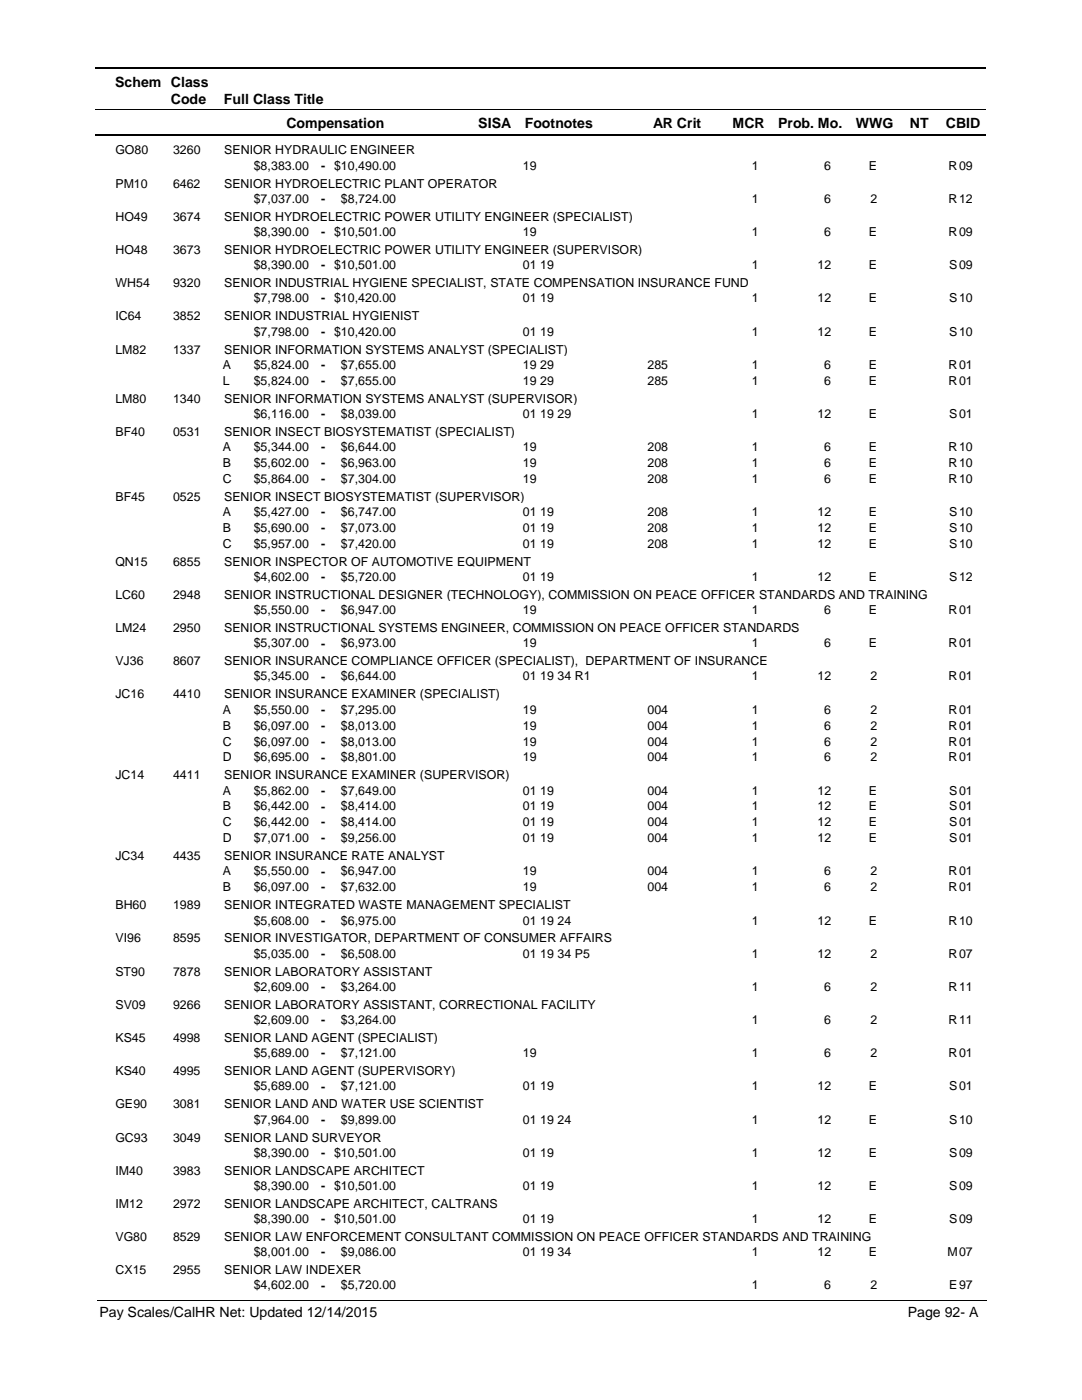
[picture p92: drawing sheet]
<svg xmlns="http://www.w3.org/2000/svg" width="216mm" height="279mm" viewBox="0 0 216 279" stroke-linecap="round" stroke-linejoin="round" font-family="sans-serif">
<defs><g id="words">
<g font-size="2.8">
<text x="23" y="17.3">Schem Class</text>
<text x="34.1" y="20.7">Code</text>
<text x="44.7" y="20.7">Full Class Title</text>
<text x="57.2" y="25.6">Compensation</text>
<text x="95.4" y="25.6">SISA</text>
<text x="104.7" y="25.6">Footnotes</text>
<text x="130.3" y="25.6">AR Crit</text>
<text x="146.2" y="25.6">MCR</text>
<text x="155.3" y="25.6">Prob. Mo.</text>
<text x="170.8" y="25.6">WWG</text>
<text x="181.5" y="25.6">NT</text>
<text x="188.7" y="25.6">CBID</text>
<text x="19.9" y="262.9">Pay Scales/CalHR Net: Updated 12/14/2015</text>
<text x="181.1" y="262.9">Page 92- A</text>
</g>
<g font-size="2.5">
<text x="23" y="30.8">GO80</text>
<text x="34.5" y="30.8">3260</text>
<text x="44.7" y="30.8">SENIOR HYDRAULIC ENGINEER</text>
<text x="50.6" y="33.9">$8,383.00</text>
<text x="64.1" y="33.9">- $10,490.00</text>
<text x="104.3" y="33.9">19</text>
<text x="150" y="33.9">1</text>
<text x="164.5" y="33.9">6</text>
<text x="173.4" y="33.9">E</text>
<text x="189.3" y="33.9">R</text>
<text x="191.4" y="33.9">09</text>
<text x="23" y="37.4">PM10</text>
<text x="34.5" y="37.4">6462</text>
<text x="44.7" y="37.4">SENIOR HYDROELECTRIC PLANT OPERATOR</text>
<text x="50.6" y="40.5">$7,037.00</text>
<text x="64.1" y="40.5">-</text>
<text x="68" y="40.5">$8,724.00</text>
<text x="150" y="40.5">1</text>
<text x="164.5" y="40.5">6</text>
<text x="173.7" y="40.5">2</text>
<text x="189.3" y="40.5">R</text>
<text x="191.4" y="40.5">12</text>
<text x="23" y="44">HO49</text>
<text x="34.5" y="44">3674</text>
<text x="44.7" y="44">SENIOR HYDROELECTRIC POWER UTILITY ENGINEER (SPECIALIST)</text>
<text x="50.6" y="47.1">$8,390.00</text>
<text x="64.1" y="47.1">- $10,501.00</text>
<text x="104.3" y="47.1">19</text>
<text x="150" y="47.1">1</text>
<text x="164.5" y="47.1">6</text>
<text x="173.4" y="47.1">E</text>
<text x="189.3" y="47.1">R</text>
<text x="191.4" y="47.1">09</text>
<text x="23" y="50.7">HO48</text>
<text x="34.5" y="50.7">3673</text>
<text x="44.7" y="50.7">SENIOR HYDROELECTRIC POWER UTILITY ENGINEER (SUPERVISOR)</text>
<text x="50.6" y="53.7">$8,390.00</text>
<text x="64.1" y="53.8">- $10,501.00</text>
<text x="104.3" y="53.7">01 19</text>
<text x="150" y="53.7">1</text>
<text x="163.1" y="53.7">12</text>
<text x="173.4" y="53.7">E</text>
<text x="189.4" y="53.7">S</text>
<text x="191.4" y="53.7">09</text>
<text x="23" y="57.3">WH54</text>
<text x="34.5" y="57.3">9320</text>
<text x="44.7" y="57.3">SENIOR INDUSTRIAL HYGIENE SPECIALIST, STATE COMPENSATION INSURANCE FUND</text>
<text x="23" y="63.9">IC64</text>
<text x="34.5" y="63.9">3852</text>
<text x="44.7" y="63.9">SENIOR INDUSTRIAL HYGIENIST</text>
<text x="50.6" y="60.3">$7,798.00</text>
<text x="64.1" y="60.4">- $10,420.00</text>
<text x="104.3" y="60.3">01 19</text>
<text x="150" y="60.3">1</text>
<text x="163.1" y="60.3">12</text>
<text x="173.4" y="60.3">E</text>
<text x="189.4" y="60.3">S</text>
<text x="191.4" y="60.3">10</text>
<text x="23" y="70.5">LM82</text>
<text x="34.5" y="70.5">1337</text>
<text x="44.7" y="70.5">SENIOR INFORMATION SYSTEMS ANALYST (SPECIALIST)</text>
<text x="50.6" y="67">$7,798.00</text>
<text x="64.1" y="67">- $10,420.00</text>
<text x="104.3" y="67">01 19</text>
<text x="150" y="67">1</text>
<text x="163.1" y="67">12</text>
<text x="173.4" y="67">E</text>
<text x="189.4" y="67">S</text>
<text x="191.4" y="67">10</text>
<text x="44.5" y="76.8">L</text>
<text x="44.5" y="73.6">A</text>
<text x="50.6" y="73.6">$5,824.00</text>
<text x="50.6" y="76.8">$5,824.00</text>
<text x="64.1" y="73.6">-</text>
<text x="64.1" y="76.8">-</text>
<text x="68" y="76.8">$7,655.00</text>
<text x="68" y="73.6">$7,655.00</text>
<text x="104.3" y="76.8">19 29</text>
<text x="104.3" y="73.6">19 29</text>
<text x="129.2" y="76.8">285</text>
<text x="129.2" y="73.6">285</text>
<text x="150" y="73.6">1</text>
<text x="150" y="76.8">1</text>
<text x="164.5" y="73.6">6</text>
<text x="164.5" y="76.8">6</text>
<text x="173.4" y="76.8">E</text>
<text x="173.4" y="73.6">E</text>
<text x="189.3" y="73.6">R</text>
<text x="189.3" y="76.8">R</text>
<text x="191.4" y="73.6">01</text>
<text x="191.4" y="76.8">01</text>
<text x="23" y="80.3">LM80</text>
<text x="34.5" y="80.3">1340</text>
<text x="44.7" y="80.3">SENIOR INFORMATION SYSTEMS ANALYST (SUPERVISOR)</text>
<text x="50.6" y="83.4">$6,116.00</text>
<text x="64.1" y="83.4">-</text>
<text x="68" y="83.4">$8,039.00</text>
<text x="104.3" y="83.4">01 19 29</text>
<text x="150" y="83.4">1</text>
<text x="163.1" y="83.4">12</text>
<text x="173.4" y="83.4">E</text>
<text x="189.4" y="83.4">S</text>
<text x="191.4" y="83.4">01</text>
<text x="23" y="87">BF40</text>
<text x="34.5" y="87">0531</text>
<text x="44.7" y="87">SENIOR INSECT BIOSYSTEMATIST (SPECIALIST)</text>
<text x="44.5" y="93.2">B</text>
<text x="44.5" y="90">A</text>
<text x="50.6" y="90">$5,344.00</text>
<text x="50.6" y="93.2">$5,602.00</text>
<text x="64.1" y="90">-</text>
<text x="64.1" y="93.2">-</text>
<text x="68" y="90">$6,644.00</text>
<text x="68" y="93.2">$6,963.00</text>
<text x="104.3" y="90">19</text>
<text x="104.3" y="93.2">19</text>
<text x="129.2" y="90">208</text>
<text x="129.2" y="93.2">208</text>
<text x="150" y="90">1</text>
<text x="150" y="93.2">1</text>
<text x="164.5" y="90">6</text>
<text x="164.5" y="93.2">6</text>
<text x="173.4" y="90">E</text>
<text x="173.4" y="93.2">E</text>
<text x="189.3" y="90">R</text>
<text x="189.3" y="93.2">R</text>
<text x="191.4" y="90">10</text>
<text x="191.4" y="93.2">10</text>
<text x="23" y="99.9">BF45</text>
<text x="34.5" y="99.9">0525</text>
<text x="44.5" y="96.4">C</text>
<text x="44.7" y="99.9">SENIOR INSECT BIOSYSTEMATIST (SUPERVISOR)</text>
<text x="50.6" y="96.4">$5,864.00</text>
<text x="64.1" y="96.4">-</text>
<text x="68" y="96.4">$7,304.00</text>
<text x="104.3" y="96.4">19</text>
<text x="129.2" y="96.4">208</text>
<text x="150" y="96.4">1</text>
<text x="164.5" y="96.4">6</text>
<text x="173.4" y="96.4">E</text>
<text x="189.3" y="96.4">R</text>
<text x="191.4" y="96.4">10</text>
<text x="44.5" y="106.2">B</text>
<text x="44.5" y="103">A</text>
<text x="50.6" y="103">$5,427.00</text>
<text x="50.6" y="106.2">$5,690.00</text>
<text x="64.1" y="103">-</text>
<text x="64.1" y="106.2">-</text>
<text x="68" y="106.2">$7,073.00</text>
<text x="68" y="103">$6,747.00</text>
<text x="104.3" y="106.2">01 19</text>
<text x="104.3" y="103">01 19</text>
<text x="129.2" y="106.2">208</text>
<text x="129.2" y="103">208</text>
<text x="150" y="103">1</text>
<text x="150" y="106.2">1</text>
<text x="163.1" y="103">12</text>
<text x="163.1" y="106.2">12</text>
<text x="173.4" y="106.2">E</text>
<text x="173.4" y="103">E</text>
<text x="189.4" y="103">S</text>
<text x="189.4" y="106.2">S</text>
<text x="191.4" y="103">10</text>
<text x="191.4" y="106.2">10</text>
<text x="23" y="112.9">QN15</text>
<text x="34.5" y="112.9">6855</text>
<text x="44.5" y="109.3">C</text>
<text x="44.7" y="112.9">SENIOR INSPECTOR OF AUTOMOTIVE EQUIPMENT</text>
<text x="50.6" y="109.3">$5,957.00</text>
<text x="64.1" y="109.3">-</text>
<text x="68" y="109.3">$7,420.00</text>
<text x="104.3" y="109.3">01 19</text>
<text x="129.2" y="109.3">208</text>
<text x="150" y="109.3">1</text>
<text x="163.1" y="109.3">12</text>
<text x="173.4" y="109.3">E</text>
<text x="189.4" y="109.3">S</text>
<text x="191.4" y="109.3">10</text>
<text x="23" y="119.5">LC60</text>
<text x="34.5" y="119.5">2948</text>
<text x="44.7" y="119.5">SENIOR INSTRUCTIONAL DESIGNER (TECHNOLOGY), COMMISSION ON PEACE OFFICER STANDARDS AND TRAINING</text>
<text x="50.6" y="115.9">$4,602.00</text>
<text x="64.1" y="116">-</text>
<text x="68" y="115.9">$5,720.00</text>
<text x="104.3" y="115.9">01 19</text>
<text x="150" y="115.9">1</text>
<text x="163.1" y="115.9">12</text>
<text x="173.4" y="115.9">E</text>
<text x="189.4" y="115.9">S</text>
<text x="191.4" y="115.9">12</text>
<text x="50.6" y="122.6">$5,550.00</text>
<text x="64.1" y="122.6">-</text>
<text x="68" y="122.6">$6,947.00</text>
<text x="104.3" y="122.6">19</text>
<text x="150" y="122.6">1</text>
<text x="164.5" y="122.6">6</text>
<text x="173.4" y="122.6">E</text>
<text x="189.3" y="122.6">R</text>
<text x="191.4" y="122.6">01</text>
<text x="23" y="126.2">LM24</text>
<text x="34.5" y="126.2">2950</text>
<text x="44.7" y="126.2">SENIOR INSTRUCTIONAL SYSTEMS ENGINEER, COMMISSION ON PEACE OFFICER STANDARDS</text>
<text x="50.6" y="129.2">$5,307.00</text>
<text x="64.1" y="129.2">-</text>
<text x="68" y="129.2">$6,973.00</text>
<text x="104.3" y="129.2">19</text>
<text x="150" y="129.2">1</text>
<text x="164.5" y="129.2">6</text>
<text x="173.4" y="129.2">E</text>
<text x="189.3" y="129.2">R</text>
<text x="191.4" y="129.2">01</text>
<text x="23" y="132.8">VJ36</text>
<text x="34.5" y="132.8">8607</text>
<text x="44.7" y="132.8">SENIOR INSURANCE COMPLIANCE OFFICER (SPECIALIST), DEPARTMENT OF INSURANCE</text>
<text x="50.6" y="135.8">$5,345.00</text>
<text x="64.1" y="135.8">-</text>
<text x="68" y="135.8">$6,644.00</text>
<text x="104.3" y="135.8">01 19 34 R1</text>
<text x="150" y="135.8">1</text>
<text x="163.1" y="135.8">12</text>
<text x="173.7" y="135.8">2</text>
<text x="189.3" y="135.8">R</text>
<text x="191.4" y="135.8">01</text>
<text x="23" y="139.4">JC16</text>
<text x="34.5" y="139.4">4410</text>
<text x="44.5" y="142.4">A</text>
<text x="44.7" y="139.4">SENIOR INSURANCE EXAMINER (SPECIALIST)</text>
<text x="50.6" y="142.4">$5,550.00</text>
<text x="64.1" y="142.5">-</text>
<text x="68" y="142.4">$7,295.00</text>
<text x="104.3" y="142.4">19</text>
<text x="129.2" y="142.4">004</text>
<text x="150" y="142.4">1</text>
<text x="164.5" y="142.4">6</text>
<text x="173.7" y="142.4">2</text>
<text x="189.3" y="142.4">R</text>
<text x="191.4" y="142.4">01</text>
<text x="44.5" y="145.6">B</text>
<text x="44.5" y="148.8">C</text>
<text x="50.6" y="145.6">$6,097.00</text>
<text x="50.6" y="148.8">$6,097.00</text>
<text x="64.1" y="145.6">-</text>
<text x="64.1" y="148.8">-</text>
<text x="68" y="148.8">$8,013.00</text>
<text x="68" y="145.6">$8,013.00</text>
<text x="104.3" y="148.8">19</text>
<text x="104.3" y="145.6">19</text>
<text x="129.2" y="148.8">004</text>
<text x="129.2" y="145.6">004</text>
<text x="150" y="145.6">1</text>
<text x="150" y="148.8">1</text>
<text x="164.5" y="145.6">6</text>
<text x="164.5" y="148.8">6</text>
<text x="173.7" y="148.8">2</text>
<text x="173.7" y="145.6">2</text>
<text x="189.3" y="145.6">R</text>
<text x="189.3" y="148.8">R</text>
<text x="191.4" y="145.6">01</text>
<text x="191.4" y="148.8">01</text>
<text x="23" y="155.5">JC14</text>
<text x="34.5" y="155.5">4411</text>
<text x="44.5" y="152">D</text>
<text x="44.7" y="155.5">SENIOR INSURANCE EXAMINER (SUPERVISOR)</text>
<text x="50.6" y="152">$6,695.00</text>
<text x="64.1" y="152">-</text>
<text x="68" y="152">$8,801.00</text>
<text x="104.3" y="152">19</text>
<text x="129.2" y="152">004</text>
<text x="150" y="152">1</text>
<text x="164.5" y="152">6</text>
<text x="173.7" y="152">2</text>
<text x="189.3" y="152">R</text>
<text x="191.4" y="152">01</text>
<text x="44.5" y="161.7">B</text>
<text x="44.5" y="158.6">A</text>
<text x="50.6" y="158.6">$5,862.00</text>
<text x="50.6" y="161.7">$6,442.00</text>
<text x="64.1" y="158.6">-</text>
<text x="64.1" y="161.8">-</text>
<text x="68" y="158.6">$7,649.00</text>
<text x="68" y="161.7">$8,414.00</text>
<text x="104.3" y="158.6">01 19</text>
<text x="104.3" y="161.7">01 19</text>
<text x="129.2" y="158.6">004</text>
<text x="129.2" y="161.7">004</text>
<text x="150" y="158.6">1</text>
<text x="150" y="161.7">1</text>
<text x="163.1" y="158.6">12</text>
<text x="163.1" y="161.7">12</text>
<text x="173.4" y="158.6">E</text>
<text x="173.4" y="161.7">E</text>
<text x="189.4" y="158.6">S</text>
<text x="189.4" y="161.7">S</text>
<text x="191.4" y="158.6">01</text>
<text x="191.4" y="161.7">01</text>
<text x="44.5" y="164.9">C</text>
<text x="50.6" y="164.9">$6,442.00</text>
<text x="64.1" y="164.9">-</text>
<text x="68" y="164.9">$8,414.00</text>
<text x="104.3" y="164.9">01 19</text>
<text x="129.2" y="164.9">004</text>
<text x="150" y="164.9">1</text>
<text x="163.1" y="164.9">12</text>
<text x="173.4" y="164.9">E</text>
<text x="189.4" y="164.9">S</text>
<text x="191.4" y="164.9">01</text>
<text x="23" y="171.7">JC34</text>
<text x="34.5" y="171.7">4435</text>
<text x="44.5" y="168.1">D</text>
<text x="44.7" y="171.7">SENIOR INSURANCE RATE ANALYST</text>
<text x="50.6" y="168.1">$7,071.00</text>
<text x="64.1" y="168.1">-</text>
<text x="68" y="168.1">$9,256.00</text>
<text x="104.3" y="168.1">01 19</text>
<text x="129.2" y="168.1">004</text>
<text x="150" y="168.1">1</text>
<text x="163.1" y="168.1">12</text>
<text x="173.4" y="168.1">E</text>
<text x="189.4" y="168.1">S</text>
<text x="191.4" y="168.1">01</text>
<text x="44.5" y="174.7">A</text>
<text x="44.5" y="177.9">B</text>
<text x="50.6" y="174.7">$5,550.00</text>
<text x="50.6" y="177.9">$6,097.00</text>
<text x="64.1" y="174.7">-</text>
<text x="64.1" y="177.9">-</text>
<text x="68" y="177.9">$7,632.00</text>
<text x="68" y="174.7">$6,947.00</text>
<text x="104.3" y="177.9">19</text>
<text x="104.3" y="174.7">19</text>
<text x="129.2" y="177.9">004</text>
<text x="129.2" y="174.7">004</text>
<text x="150" y="174.7">1</text>
<text x="150" y="177.9">1</text>
<text x="164.5" y="174.7">6</text>
<text x="164.5" y="177.9">6</text>
<text x="173.7" y="177.9">2</text>
<text x="173.7" y="174.7">2</text>
<text x="189.3" y="174.7">R</text>
<text x="189.3" y="177.9">R</text>
<text x="191.4" y="174.7">01</text>
<text x="191.4" y="177.9">01</text>
<text x="23" y="181.4">BH60</text>
<text x="34.5" y="181.4">1989</text>
<text x="44.7" y="181.4">SENIOR INTEGRATED WASTE MANAGEMENT SPECIALIST</text>
<text x="50.6" y="184.5">$5,608.00</text>
<text x="64.1" y="184.5">-</text>
<text x="68" y="184.5">$6,975.00</text>
<text x="104.3" y="184.5">01 19 24</text>
<text x="150" y="184.5">1</text>
<text x="163.1" y="184.5">12</text>
<text x="173.4" y="184.5">E</text>
<text x="189.3" y="184.5">R</text>
<text x="191.4" y="184.5">10</text>
<text x="23" y="188.1">VI96</text>
<text x="34.5" y="188.1">8595</text>
<text x="44.7" y="188.1">SENIOR INVESTIGATOR, DEPARTMENT OF CONSUMER AFFAIRS</text>
<text x="50.6" y="191.1">$5,035.00</text>
<text x="64.1" y="191.1">-</text>
<text x="68" y="191.1">$6,508.00</text>
<text x="104.3" y="191.1">01 19 34 P5</text>
<text x="150" y="191.1">1</text>
<text x="163.1" y="191.1">12</text>
<text x="173.7" y="191.1">2</text>
<text x="189.3" y="191.1">R</text>
<text x="191.4" y="191.1">07</text>
<text x="23" y="194.7">ST90</text>
<text x="34.5" y="194.7">7878</text>
<text x="44.7" y="194.7">SENIOR LABORATORY ASSISTANT</text>
<text x="50.6" y="197.7">$2,609.00</text>
<text x="64.1" y="197.8">-</text>
<text x="68" y="197.7">$3,264.00</text>
<text x="150" y="197.7">1</text>
<text x="164.5" y="197.7">6</text>
<text x="173.7" y="197.7">2</text>
<text x="189.3" y="197.7">R</text>
<text x="191.4" y="197.7">11</text>
<text x="23" y="201.3">SV09</text>
<text x="34.5" y="201.3">9266</text>
<text x="44.7" y="201.3">SENIOR LABORATORY ASSISTANT, CORRECTIONAL FACILITY</text>
<text x="23" y="207.9">KS45</text>
<text x="34.5" y="207.9">4998</text>
<text x="44.7" y="207.9">SENIOR LAND AGENT (SPECIALIST)</text>
<text x="50.6" y="204.4">$2,609.00</text>
<text x="64.1" y="204.4">-</text>
<text x="68" y="204.4">$3,264.00</text>
<text x="150" y="204.4">1</text>
<text x="164.5" y="204.4">6</text>
<text x="173.7" y="204.4">2</text>
<text x="189.3" y="204.4">R</text>
<text x="191.4" y="204.4">11</text>
<text x="23" y="214.6">KS40</text>
<text x="34.5" y="214.6">4995</text>
<text x="44.7" y="214.6">SENIOR LAND AGENT (SUPERVISORY)</text>
<text x="50.6" y="211">$5,689.00</text>
<text x="64.1" y="211">-</text>
<text x="68" y="211">$7,121.00</text>
<text x="104.3" y="211">19</text>
<text x="150" y="211">1</text>
<text x="164.5" y="211">6</text>
<text x="173.7" y="211">2</text>
<text x="189.3" y="211">R</text>
<text x="191.4" y="211">01</text>
<text x="23" y="221.2">GE90</text>
<text x="34.5" y="221.2">3081</text>
<text x="44.7" y="221.2">SENIOR LAND AND WATER USE SCIENTIST</text>
<text x="50.6" y="217.6">$5,689.00</text>
<text x="64.1" y="217.6">-</text>
<text x="68" y="217.6">$7,121.00</text>
<text x="104.3" y="217.6">01 19</text>
<text x="150" y="217.6">1</text>
<text x="163.1" y="217.6">12</text>
<text x="173.4" y="217.6">E</text>
<text x="189.4" y="217.6">S</text>
<text x="191.4" y="217.6">01</text>
<text x="23" y="227.8">GC93</text>
<text x="34.5" y="227.8">3049</text>
<text x="44.7" y="227.8">SENIOR LAND SURVEYOR</text>
<text x="50.6" y="224.2">$7,964.00</text>
<text x="64.1" y="224.3">-</text>
<text x="68" y="224.2">$9,899.00</text>
<text x="104.3" y="224.2">01 19 24</text>
<text x="150" y="224.2">1</text>
<text x="163.1" y="224.2">12</text>
<text x="173.4" y="224.2">E</text>
<text x="189.4" y="224.2">S</text>
<text x="191.4" y="224.2">10</text>
<text x="50.6" y="230.8">$8,390.00</text>
<text x="64.1" y="230.9">- $10,501.00</text>
<text x="104.3" y="230.8">01 19</text>
<text x="150" y="230.8">1</text>
<text x="163.1" y="230.8">12</text>
<text x="173.4" y="230.8">E</text>
<text x="189.4" y="230.8">S</text>
<text x="191.4" y="230.8">09</text>
<text x="23" y="234.4">IM40</text>
<text x="34.5" y="234.4">3983</text>
<text x="44.7" y="234.4">SENIOR LANDSCAPE ARCHITECT</text>
<text x="50.6" y="237.5">$8,390.00</text>
<text x="64.1" y="237.5">- $10,501.00</text>
<text x="104.3" y="237.5">01 19</text>
<text x="150" y="237.5">1</text>
<text x="163.1" y="237.5">12</text>
<text x="173.4" y="237.5">E</text>
<text x="189.4" y="237.5">S</text>
<text x="191.4" y="237.5">09</text>
<text x="23" y="241">IM12</text>
<text x="34.5" y="241">2972</text>
<text x="44.7" y="241">SENIOR LANDSCAPE ARCHITECT, CALTRANS</text>
<text x="50.6" y="244.1">$8,390.00</text>
<text x="64.1" y="244.1">- $10,501.00</text>
<text x="104.3" y="244.1">01 19</text>
<text x="150" y="244.1">1</text>
<text x="163.1" y="244.1">12</text>
<text x="173.4" y="244.1">E</text>
<text x="189.4" y="244.1">S</text>
<text x="191.4" y="244.1">09</text>
<text x="23" y="247.7">VG80</text>
<text x="34.5" y="247.7">8529</text>
<text x="44.7" y="247.7">SENIOR LAW ENFORCEMENT CONSULTANT COMMISSION ON PEACE OFFICER STANDARDS AND TRAINING</text>
<text x="50.6" y="250.7">$8,001.00</text>
<text x="64.1" y="250.7">-</text>
<text x="68" y="250.7">$9,086.00</text>
<text x="104.3" y="250.7">01 19 34</text>
<text x="150" y="250.7">1</text>
<text x="163.1" y="250.7">12</text>
<text x="173.4" y="250.7">E</text>
<text x="189.1" y="250.7">M</text>
<text x="191.4" y="250.7">07</text>
<text x="23" y="254.3">CX15</text>
<text x="34.5" y="254.3">2955</text>
<text x="44.7" y="254.3">SENIOR LAW INDEXER</text>
<text x="50.6" y="257.3">$4,602.00</text>
<text x="64.1" y="257.4">-</text>
<text x="68" y="257.3">$5,720.00</text>
<text x="150" y="257.3">1</text>
<text x="164.5" y="257.3">6</text>
<text x="173.7" y="257.3">2</text>
<text x="189.4" y="257.3">E</text>
<text x="191.4" y="257.3">97</text>
</g>
</g></defs>
<path d="M19 13.5h177.8M19 27h177.8" fill="none" stroke="#000" stroke-width=".36"/>
<path d="M19 21.8h177.8" fill="none" stroke="#000" stroke-width=".2"/>
<g fill="#fff">
<path d="M46.9 31.2h16.3v3h-16.3z"/>
<path d="M191 31.2h4.2v3h-4.2z"/>
<path d="M46.9 37.8h16.3v3h-16.3z"/>
<path d="M191 37.8h4.2v3h-4.2z"/>
<path d="M46.9 44.5h16.3v3h-16.3z"/>
<path d="M191 44.5h4.2v3h-4.2z"/>
<path d="M46.9 51.1h16.3v3h-16.3z"/>
<path d="M191 51.1h4.2v3h-4.2z"/>
<path d="M46.9 57.7h16.3v3h-16.3z"/>
<path d="M191 57.7h4.2v3h-4.2z"/>
<path d="M46.9 64.3h16.3v3h-16.3z"/>
<path d="M191 64.3h4.2v3h-4.2z"/>
<path d="M46.9 71h16.3v3h-16.3z"/>
<path d="M191 71h4.2v3h-4.2z"/>
<path d="M46.9 74.1h16.3v3h-16.3z"/>
<path d="M191 74.1h4.2v3h-4.2z"/>
<path d="M46.9 80.8h16.3v2.9h-16.3z"/>
<path d="M191 80.8h4.2v2.9h-4.2z"/>
<path d="M46.9 87.4h16.3v3h-16.3z"/>
<path d="M191 87.4h4.2v3h-4.2z"/>
<path d="M46.9 90.6h16.3v2.9h-16.3z"/>
<path d="M191 90.6h4.2v2.9h-4.2z"/>
<path d="M46.9 93.7h16.3v3h-16.3z"/>
<path d="M191 93.7h4.2v3h-4.2z"/>
<path d="M46.9 100.4h16.3v2.9h-16.3z"/>
<path d="M191 100.4h4.2v2.9h-4.2z"/>
<path d="M46.9 103.5h16.3v3h-16.3z"/>
<path d="M191 103.5h4.2v3h-4.2z"/>
<path d="M46.9 106.7h16.3v3h-16.3z"/>
<path d="M191 106.7h4.2v3h-4.2z"/>
<path d="M46.9 113.3h16.3v3h-16.3z"/>
<path d="M191 113.3h4.2v3h-4.2z"/>
<path d="M46.9 120h16.3v2.9h-16.3z"/>
<path d="M191 120h4.2v2.9h-4.2z"/>
<path d="M46.9 126.6h16.3v2.9h-16.3z"/>
<path d="M191 126.6h4.2v2.9h-4.2z"/>
<path d="M46.9 133.2h16.3v2.9h-16.3z"/>
<path d="M191 133.2h4.2v2.9h-4.2z"/>
<path d="M46.9 139.8h16.3v3h-16.3z"/>
<path d="M191 139.8h4.2v3h-4.2z"/>
<path d="M46.9 143h16.3v3h-16.3z"/>
<path d="M191 143h4.2v3h-4.2z"/>
<path d="M46.9 146.2h16.3v2.9h-16.3z"/>
<path d="M191 146.2h4.2v2.9h-4.2z"/>
<path d="M46.9 149.3h16.3v3h-16.3z"/>
<path d="M191 149.3h4.2v3h-4.2z"/>
<path d="M46.9 155.9h16.3v3h-16.3z"/>
<path d="M191 155.9h4.2v3h-4.2z"/>
<path d="M46.9 159.1h16.3v3h-16.3z"/>
<path d="M191 159.1h4.2v3h-4.2z"/>
<path d="M46.9 162.3h16.3v2.9h-16.3z"/>
<path d="M191 162.3h4.2v2.9h-4.2z"/>
<path d="M46.9 165.5h16.3v2.9h-16.3z"/>
<path d="M191 165.5h4.2v2.9h-4.2z"/>
<path d="M46.9 172.1h16.3v2.9h-16.3z"/>
<path d="M191 172.1h4.2v2.9h-4.2z"/>
<path d="M46.9 175.2h16.3v3h-16.3z"/>
<path d="M191 175.2h4.2v3h-4.2z"/>
<path d="M46.9 181.9h16.3v2.9h-16.3z"/>
<path d="M191 181.9h4.2v2.9h-4.2z"/>
<path d="M46.9 188.5h16.3v3h-16.3z"/>
<path d="M191 188.5h4.2v3h-4.2z"/>
<path d="M46.9 195.1h16.3v3h-16.3z"/>
<path d="M191 195.1h4.2v3h-4.2z"/>
<path d="M46.9 201.7h16.3v3h-16.3z"/>
<path d="M191 201.7h4.2v3h-4.2z"/>
<path d="M46.9 208.4h16.3v2.9h-16.3z"/>
<path d="M191 208.4h4.2v2.9h-4.2z"/>
<path d="M46.9 215h16.3v3h-16.3z"/>
<path d="M191 215h4.2v3h-4.2z"/>
<path d="M46.9 221.6h16.3v3h-16.3z"/>
<path d="M191 221.6h4.2v3h-4.2z"/>
<path d="M46.9 228.2h16.3v3h-16.3z"/>
<path d="M191 228.2h4.2v3h-4.2z"/>
<path d="M46.9 234.8h16.3v3h-16.3z"/>
<path d="M191 234.8h4.2v3h-4.2z"/>
<path d="M46.9 241.5h16.3v3h-16.3z"/>
<path d="M191 241.5h4.2v3h-4.2z"/>
<path d="M46.9 248.1h16.3v3h-16.3z"/>
<path d="M191 248.1h4.2v3h-4.2z"/>
<path d="M46.9 254.7h16.3v3h-16.3z"/>
<path d="M191 254.7h4.2v3h-4.2z"/>
</g>
<path d="M19.4 259.6h177.4" fill="none" stroke="#000" stroke-width=".2"/>
<use href="#words"/>
</svg>
